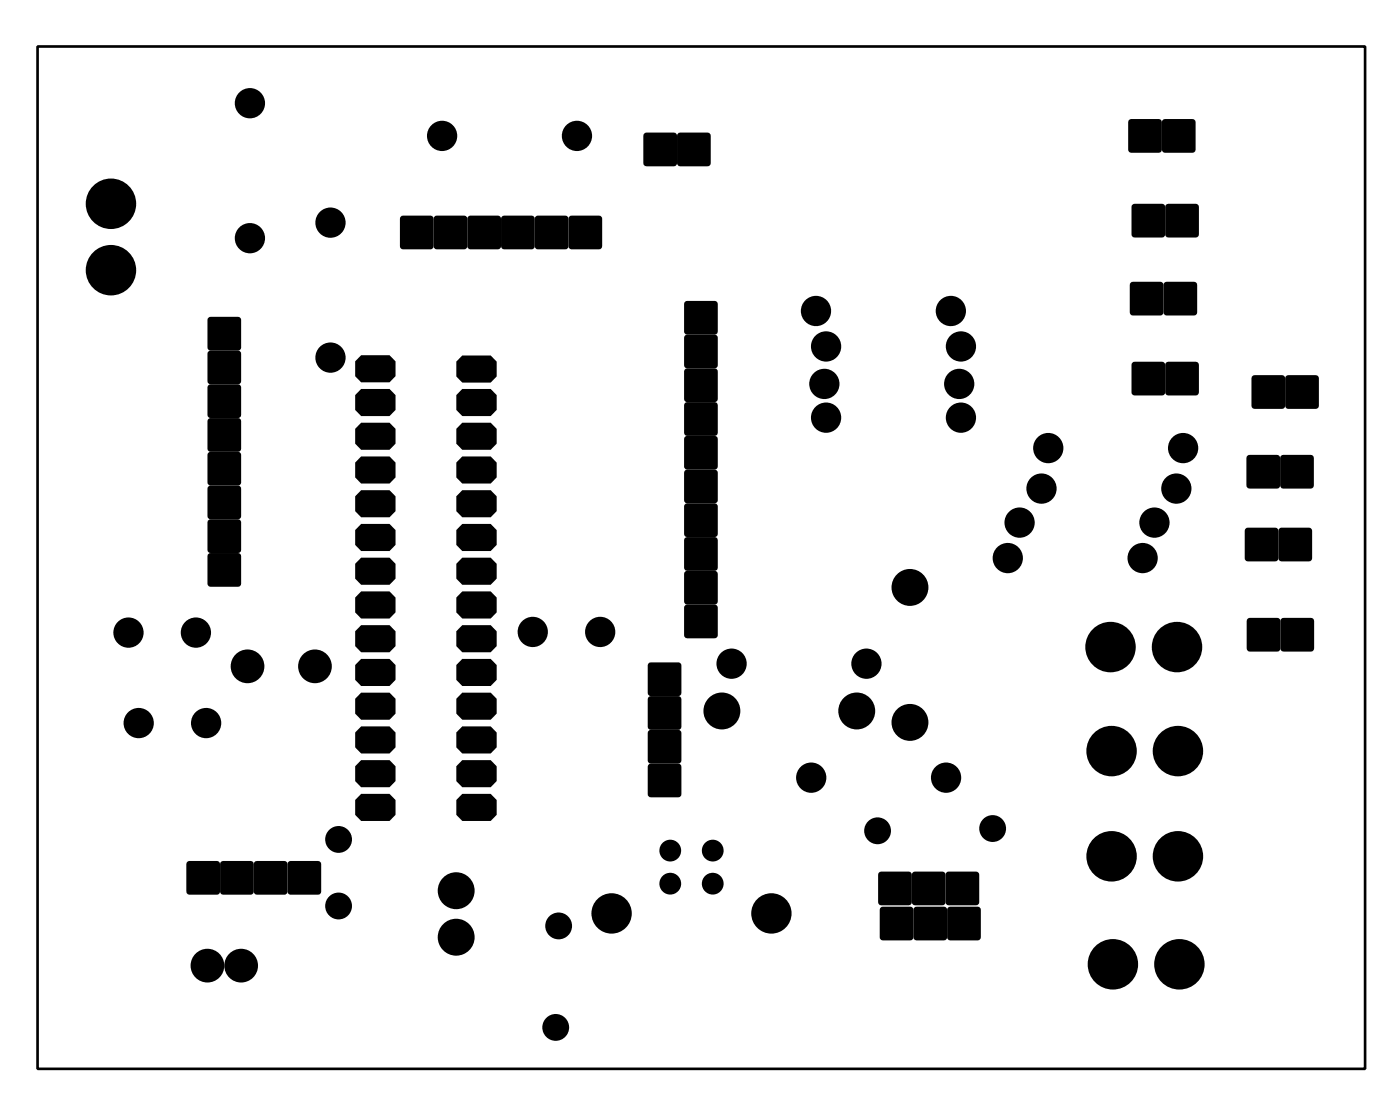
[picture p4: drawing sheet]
<svg xmlns="http://www.w3.org/2000/svg" width="105mm" height="83mm" viewBox="0 0 105 83" stroke-linecap="round" stroke-linejoin="round" font-family="sans-serif">
<g fill="#000">
<path d="M30.2 16.3l.2-.1h2l.2 .1 .1 .2v2l-.1 .2-.2 .1h-2l-.2-.1-.1-.2v-2z" fill-rule="evenodd"/>
<path d="M32.7 16.3l.2-.1h2.1l.1 .1 .1 .2v2l-.1 .2-.1 .1h-2.1l-.2-.1v-.2v-2z" fill-rule="evenodd"/>
<path d="M35.3 16.3l.1-.1h2.1l.2 .1v.2v2v.2l-.2 .1h-2.1l-.1-.1-.1-.2v-2z" fill-rule="evenodd"/>
<path d="M37.8 16.3l.2-.1h2.1l.1 .1 .1 .2v2l-.1 .2-.1 .1h-2.1l-.2-.1-.1-.2v-2z" fill-rule="evenodd"/>
<path d="M40.4 16.3l.1-.1h2.1l.2 .1v.2v2v.2l-.2 .1h-2.1l-.1-.1-.1-.2v-2z" fill-rule="evenodd"/>
<path d="M42.9 16.3l.2-.1h2l.2 .1 .1 .2v2l-.1 .2-.2 .1h-2l-.2-.1-.1-.2v-2z" fill-rule="evenodd"/>
<path d="M48.5 10h.2h2.1h.1l.1 .2v2.1l-.1 .1-.1 .1h-2.1l-.2-.1v-.1v-2.1z" fill-rule="evenodd"/>
<path d="M51.1 10h.1h2.1h.2v.2v2.1v.1l-.2 .1h-2.1l-.1-.1-.1-.1v-2.1z" fill-rule="evenodd"/>
<path d="M85.1 9h.1h2.1h.2v.2v2.1v.1l-.2 .1h-2.1l-.1-.1-.1-.1v-2.1z" fill-rule="evenodd"/>
<path d="M85.3 15.4l.2-.1h2.1l.1 .1 .1 .2v2l-.1 .2-.1 .1h-2.1l-.2-.1-.1-.2v-2z" fill-rule="evenodd"/>
<path d="M87.6 9h.2h2h.2l.1 .2v2.1l-.1 .1-.2 .1h-2l-.2-.1-.1-.1v-2.1z" fill-rule="evenodd"/>
<path d="M87.9 15.4l.1-.1h2.1l.2 .1v.2v2v.2l-.2 .1h-2.1l-.1-.1-.1-.2v-2z" fill-rule="evenodd"/>
<path d="M15.7 23.9l.2-.1h2l.2 .1 .1 .2v2.1l-.1 .1-.2 .1h-2l-.2-.1-.1-.1v-2.1z" fill-rule="evenodd"/>
<path d="M15.7 26.5l.2-.1h2l.2 .1 .1 .1v2.1l-.1 .2h-.2h-2h-.2l-.1-.2v-2.1z" fill-rule="evenodd"/>
<path d="M15.7 29l.2-.1h2l.2 .1 .1 .2v2l-.1 .2-.2 .1h-2l-.2-.1-.1-.2v-2z" fill-rule="evenodd"/>
<path d="M15.7 31.5h.2h2h.2l.1 .2v2.1l-.1 .1-.2 .1h-2l-.2-.1-.1-.1v-2.1z" fill-rule="evenodd"/>
<path d="M15.7 34.1l.2-.1h2l.2 .1 .1 .1v2.1l-.1 .2h-.2h-2h-.2l-.1-.2v-2.1z" fill-rule="evenodd"/>
<path d="M15.7 36.6l.2-.1h2l.2 .1 .1 .2v2.1l-.1 .1-.2 .1h-2l-.2-.1-.1-.1v-2.1z" fill-rule="evenodd"/>
<path d="M15.7 39.2l.2-.1h2l.2 .1 .1 .1v2.1l-.1 .2h-.2h-2h-.2l-.1-.2v-2.1z" fill-rule="evenodd"/>
<path d="M27.2 26.7h2.1l.5 .5v1.1l-.5 .5h-2.1l-.4-.5v-1.1z" fill-rule="evenodd"/>
<path d="M27.2 29.3h2.1l.5 .4v1.2l-.5 .4h-2.1l-.4-.4v-1.2z" fill-rule="evenodd"/>
<path d="M27.2 31.8h2.1l.5 .5v1.1l-.5 .5h-2.1l-.4-.5v-1.1z" fill-rule="evenodd"/>
<path d="M27.2 34.4h2.1l.5 .4v1.1l-.5 .5h-2.1l-.4-.5v-1.1z" fill-rule="evenodd"/>
<path d="M27.2 36.9h2.1l.5 .5v1.1l-.5 .4h-2.1l-.4-.4v-1.1z" fill-rule="evenodd"/>
<path d="M27.2 39.4h2.1l.5 .5v1.1l-.5 .5h-2.1l-.4-.5v-1.1z" fill-rule="evenodd"/>
<path d="M34.8 39.4h2.2l.4 .5v1.1l-.4 .5h-2.2l-.4-.5v-1.1z" fill-rule="evenodd"/>
<path d="M34.8 36.9h2.2l.4 .5v1.1l-.4 .4h-2.2l-.4-.4v-1.1z" fill-rule="evenodd"/>
<path d="M34.8 34.4h2.2l.4 .4v1.1l-.4 .5h-2.2l-.4-.5v-1.1z" fill-rule="evenodd"/>
<path d="M34.8 31.8h2.2l.4 .5v1.1l-.4 .5h-2.2l-.4-.5v-1.1z" fill-rule="evenodd"/>
<path d="M34.8 29.3h2.2l.4 .4v1.2l-.4 .4h-2.2l-.4-.4v-1.2z" fill-rule="evenodd"/>
<path d="M34.8 26.8h2.2l.4 .4v1.1l-.4 .5h-2.2l-.4-.5v-1.1z" fill-rule="evenodd"/>
<path d="M51.6 35.4l.2-.1h2l.2 .1 .1 .2v2.1l-.1 .1-.2 .1h-2l-.2-.1-.1-.1v-2.1z" fill-rule="evenodd"/>
<path d="M51.6 32.9l.2-.1h2l.2 .1 .1 .1v2.1l-.1 .2h-.2h-2h-.2l-.1-.2v-2.1z" fill-rule="evenodd"/>
<path d="M51.6 30.3h.2h2h.2l.1 .2v2.1l-.1 .1-.2 .1h-2l-.2-.1-.1-.1v-2.1z" fill-rule="evenodd"/>
<path d="M51.6 27.8l.2-.1h2l.2 .1 .1 .2v2l-.1 .2-.2 .1h-2l-.2-.1-.1-.2v-2z" fill-rule="evenodd"/>
<path d="M51.6 25.3l.2-.1h2l.2 .1 .1 .1v2.1l-.1 .2h-.2h-2h-.2l-.1-.2v-2.1z" fill-rule="evenodd"/>
<path d="M51.6 22.7l.2-.1h2l.2 .1 .1 .2v2.1l-.1 .1-.2 .1h-2l-.2-.1-.1-.1v-2.1z" fill-rule="evenodd"/>
<path d="M85.2 21.3l.1-.1h2.1l.2 .1 .1 .1v2.1l-.1 .2h-.2h-2.1h-.1l-.1-.2v-2.1z" fill-rule="evenodd"/>
<path d="M85.3 27.3l.2-.1h2.1l.1 .1 .1 .2v2l-.1 .2-.1 .1h-2.1l-.2-.1-.1-.2v-2z" fill-rule="evenodd"/>
<path d="M87.7 21.3l.2-.1h2.1l.1 .1 .1 .1v2.1l-.1 .2h-.1h-2.1h-.2v-.2v-2.1z" fill-rule="evenodd"/>
<path d="M87.9 27.3l.1-.1h2.1l.2 .1v.2v2v.2l-.2 .1h-2.1l-.1-.1-.1-.2v-2z" fill-rule="evenodd"/>
<path d="M93.8 39.8l.2-.1h2.1l.1 .1 .1 .1v2.1l-.1 .2-.1 .1h-2.1l-.2-.1v-.2v-2.1z" fill-rule="evenodd"/>
<path d="M94 34.3l.1-.1h2.1l.2 .1v.2v2v.2l-.2 .1h-2.1l-.1-.1-.1-.2v-2z" fill-rule="evenodd"/>
<path d="M94.4 28.3l.1-.1h2.1l.2 .1v.2v2v.2l-.2 .1h-2.1l-.1-.1-.1-.2v-2z" fill-rule="evenodd"/>
<path d="M96.4 39.8l.1-.1h2.1l.2 .1 .1 .1v2.1l-.1 .2-.2 .1h-2.1l-.1-.1-.1-.2v-2.1z" fill-rule="evenodd"/>
<path d="M96.5 34.3l.2-.1h2.1l.1 .1 .1 .2v2l-.1 .2-.1 .1h-2.1l-.2-.1-.1-.2v-2z" fill-rule="evenodd"/>
<path d="M96.9 28.3l.2-.1h2l.2 .1 .1 .2v2l-.1 .2-.2 .1h-2l-.2-.1-.1-.2v-2z" fill-rule="evenodd"/>
<path d="M15.7 41.7l.2-.1h2l.2 .1 .1 .2v2l-.1 .2-.2 .1h-2l-.2-.1-.1-.2v-2z" fill-rule="evenodd"/>
<path d="M27.2 42h2.1l.5 .4v1.2l-.5 .4h-2.1l-.4-.4v-1.2z" fill-rule="evenodd"/>
<path d="M27.2 44.5h2.1l.5 .5v1.1l-.5 .5h-2.1l-.4-.5v-1.1z" fill-rule="evenodd"/>
<path d="M27.2 47.1h2.1l.5 .4v1.1l-.5 .5h-2.1l-.4-.5v-1.1z" fill-rule="evenodd"/>
<path d="M27.2 49.6h2.1l.5 .5v1.1l-.5 .4h-2.1l-.4-.4v-1.1z" fill-rule="evenodd"/>
<path d="M27.2 52.1h2.1l.5 .5v1.1l-.5 .5h-2.1l-.4-.5v-1.1z" fill-rule="evenodd"/>
<path d="M27.2 54.7h2.1l.5 .4v1.2l-.5 .4h-2.1l-.4-.4v-1.2z" fill-rule="evenodd"/>
<path d="M27.2 57.2h2.1l.5 .5v1.1l-.5 .5h-2.1l-.4-.5v-1.1z" fill-rule="evenodd"/>
<path d="M34.8 57.2h2.2l.4 .5v1.1l-.4 .5h-2.2l-.4-.5v-1.1z" fill-rule="evenodd"/>
<path d="M34.8 54.7h2.2l.4 .4v1.2l-.4 .4h-2.2l-.4-.4v-1.2z" fill-rule="evenodd"/>
<path d="M34.8 52.1h2.2l.4 .5v1.1l-.4 .5h-2.2l-.4-.5v-1.1z" fill-rule="evenodd"/>
<path d="M34.8 49.6h2.2l.4 .5v1.1l-.4 .4h-2.2l-.4-.4v-1.1z" fill-rule="evenodd"/>
<path d="M34.8 47.1h2.2l.4 .4v1.1l-.4 .5h-2.2l-.4-.5v-1.1z" fill-rule="evenodd"/>
<path d="M34.8 44.5h2.2l.4 .5v1.1l-.4 .5h-2.2l-.4-.5v-1.1z" fill-rule="evenodd"/>
<path d="M34.8 42h2.2l.4 .4v1.2l-.4 .4h-2.2l-.4-.4v-1.2z" fill-rule="evenodd"/>
<path d="M48.9 49.9h.1h2.1h.2v.2v2.1v.1l-.2 .1h-2.1l-.1-.1-.1-.1v-2.1z" fill-rule="evenodd"/>
<path d="M48.9 52.5l.1-.1h2.1l.2 .1v.1v2.1v.2h-.2h-2.1h-.1l-.1-.2v-2.1z" fill-rule="evenodd"/>
<path d="M48.9 55l.1-.1h2.1l.2 .1v.2v2v.2l-.2 .1h-2.1l-.1-.1-.1-.2v-2z" fill-rule="evenodd"/>
<path d="M48.9 57.5h.1h2.1h.2v.2v2.1v.1l-.2 .1h-2.1l-.1-.1-.1-.1v-2.1z" fill-rule="evenodd"/>
<path d="M51.6 45.6l.2-.1h2l.2 .1 .1 .1v2.1l-.1 .2h-.2h-2h-.2l-.1-.2v-2.1z" fill-rule="evenodd"/>
<path d="M51.6 43h.2h2h.2l.1 .2v2.1l-.1 .1-.2 .1h-2l-.2-.1-.1-.1v-2.1z" fill-rule="evenodd"/>
<path d="M51.6 40.5l.2-.1h2l.2 .1 .1 .2v2l-.1 .2-.2 .1h-2l-.2-.1-.1-.2v-2z" fill-rule="evenodd"/>
<path d="M51.6 38l.2-.1h2l.2 .1 .1 .1v2.1l-.1 .2h-.2h-2h-.2l-.1-.2v-2.1z" fill-rule="evenodd"/>
<path d="M94 46.6l.2-.1h2l.2 .1 .1 .1v2.1l-.1 .2h-.2h-2h-.2l-.1-.2v-2.1z" fill-rule="evenodd"/>
<path d="M96.5 46.6l.2-.1h2.1l.1 .1 .1 .1v2.1l-.1 .2h-.1h-2.1h-.2v-.2v-2.1z" fill-rule="evenodd"/>
<path d="M14.1 64.9l.2-.1h2l.2 .1 .1 .1v2.1l-.1 .2h-.2h-2h-.2l-.1-.2v-2.1z" fill-rule="evenodd"/>
<path d="M16.6 64.9l.2-.1h2.1l.1 .1 .1 .1v2.1l-.1 .2h-.1h-2.1h-.2v-.2v-2.1z" fill-rule="evenodd"/>
<path d="M19.2 64.9l.1-.1h2.1l.2 .1 .1 .1v2.1l-.1 .2h-.2h-2.1h-.1l-.1-.2v-2.1z" fill-rule="evenodd"/>
<path d="M21.7 64.9l.2-.1h2.1l.1 .1 .1 .1v2.1l-.1 .2h-.1h-2.1h-.2v-.2v-2.1z" fill-rule="evenodd"/>
<path d="M27.2 59.8h2.1l.5 .4v1.1l-.5 .5h-2.1l-.4-.5v-1.1z" fill-rule="evenodd"/>
<path d="M34.8 59.8h2.2l.4 .4v1.1l-.4 .5h-2.2l-.4-.5v-1.1z" fill-rule="evenodd"/>
<path d="M66.2 65.7l.2-.1h2.1l.1 .1 .1 .1v2.1l-.1 .2h-.1h-2.1h-.2v-.2v-2.1z" fill-rule="evenodd"/>
<path d="M66.3 68.3l.2-.1h2.1l.1 .1 .1 .2v2.1l-.1 .1-.1 .1h-2.1l-.2-.1v-.1v-2.1z" fill-rule="evenodd"/>
<path d="M68.8 65.7l.1-.1h2.1l.2 .1v.1v2.1v.2h-.2h-2.1h-.1l-.1-.2v-2.1z" fill-rule="evenodd"/>
<path d="M68.9 68.3l.1-.1h2.1l.2 .1 .1 .2v2.1l-.1 .1-.2 .1h-2.1l-.1-.1-.1-.1v-2.1z" fill-rule="evenodd"/>
<path d="M71.3 65.7l.2-.1h2l.2 .1 .1 .1v2.1l-.1 .2h-.2h-2h-.2l-.1-.2v-2.1z" fill-rule="evenodd"/>
<path d="M71.4 68.3l.2-.1h2.1l.1 .1 .1 .2v2.1l-.1 .1-.1 .1h-2.1l-.2-.1v-.1v-2.1z" fill-rule="evenodd"/>
<circle cx="8.4" cy="15.3" r="1.9"/>
<circle cx="18.8" cy="7.8" r="1.14"/>
<circle cx="18.8" cy="17.9" r="1.14"/>
<circle cx="24.9" cy="16.8" r="1.14"/>
<circle cx="33.3" cy="10.2" r="1.14"/>
<circle cx="43.5" cy="10.2" r="1.14"/>
<circle cx="8.4" cy="20.3" r="1.9"/>
<circle cx="24.9" cy="26.9" r="1.14"/>
<circle cx="61.5" cy="23.4" r="1.14"/>
<circle cx="62.1" cy="28.9" r="1.14"/>
<circle cx="62.2" cy="26.1" r="1.14"/>
<circle cx="62.2" cy="31.4" r="1.14"/>
<circle cx="71.6" cy="23.4" r="1.14"/>
<circle cx="72.3" cy="28.9" r="1.14"/>
<circle cx="72.4" cy="26.1" r="1.14"/>
<circle cx="72.4" cy="31.4" r="1.14"/>
<circle cx="76.8" cy="39.3" r="1.14"/>
<circle cx="78.5" cy="36.8" r="1.14"/>
<circle cx="79" cy="33.7" r="1.14"/>
<circle cx="87" cy="39.3" r="1.14"/>
<circle cx="88.6" cy="36.8" r="1.14"/>
<circle cx="89.1" cy="33.7" r="1.14"/>
<circle cx="9.7" cy="47.6" r="1.14"/>
<circle cx="10.4" cy="54.4" r="1.14"/>
<circle cx="14.8" cy="47.6" r="1.14"/>
<circle cx="15.5" cy="54.4" r="1.14"/>
<circle cx="18.6" cy="50.2" r="1.27"/>
<circle cx="23.7" cy="50.2" r="1.27"/>
<circle cx="40.1" cy="47.6" r="1.14"/>
<circle cx="45.2" cy="47.6" r="1.14"/>
<circle cx="54.4" cy="53.5" r="1.39"/>
<circle cx="55.1" cy="50" r="1.14"/>
<circle cx="61.1" cy="58.5" r="1.14"/>
<circle cx="64.5" cy="53.5" r="1.39"/>
<circle cx="65.3" cy="50" r="1.14"/>
<circle cx="68.6" cy="54.4" r="1.39"/>
<circle cx="68.6" cy="44.2" r="1.39"/>
<circle cx="71.3" cy="58.5" r="1.14"/>
<circle cx="75.9" cy="42" r="1.14"/>
<circle cx="83.7" cy="48.7" r="1.9"/>
<circle cx="83.7" cy="56.5" r="1.9"/>
<circle cx="86.1" cy="42" r="1.14"/>
<circle cx="88.7" cy="48.7" r="1.9"/>
<circle cx="88.7" cy="56.5" r="1.9"/>
<circle cx="15.6" cy="72.7" r="1.27"/>
<circle cx="18.2" cy="72.7" r="1.27"/>
<circle cx="25.5" cy="68.2" r="1.01"/>
<circle cx="25.5" cy="63.2" r="1.01"/>
<circle cx="34.4" cy="70.6" r="1.39"/>
<circle cx="34.4" cy="67.1" r="1.39"/>
<circle cx="41.9" cy="77.3" r="1.01"/>
<circle cx="42.1" cy="69.7" r="1.01"/>
<circle cx="46.1" cy="68.8" r="1.52"/>
<circle cx="50.5" cy="64" r=".82"/>
<circle cx="50.5" cy="66.5" r=".82"/>
<circle cx="53.7" cy="64" r=".82"/>
<circle cx="53.7" cy="66.5" r=".82"/>
<circle cx="58.1" cy="68.8" r="1.52"/>
<circle cx="66.1" cy="62.5" r="1.01"/>
<circle cx="74.8" cy="62.4" r="1.01"/>
<circle cx="83.7" cy="64.5" r="1.9"/>
<circle cx="83.8" cy="72.6" r="1.9"/>
<circle cx="88.7" cy="64.5" r="1.9"/>
<circle cx="88.9" cy="72.6" r="1.9"/>
</g>
<path d="M2.8 3.5h100v77h-100z" fill="none" stroke="#000" stroke-width=".2"/>
</svg>
